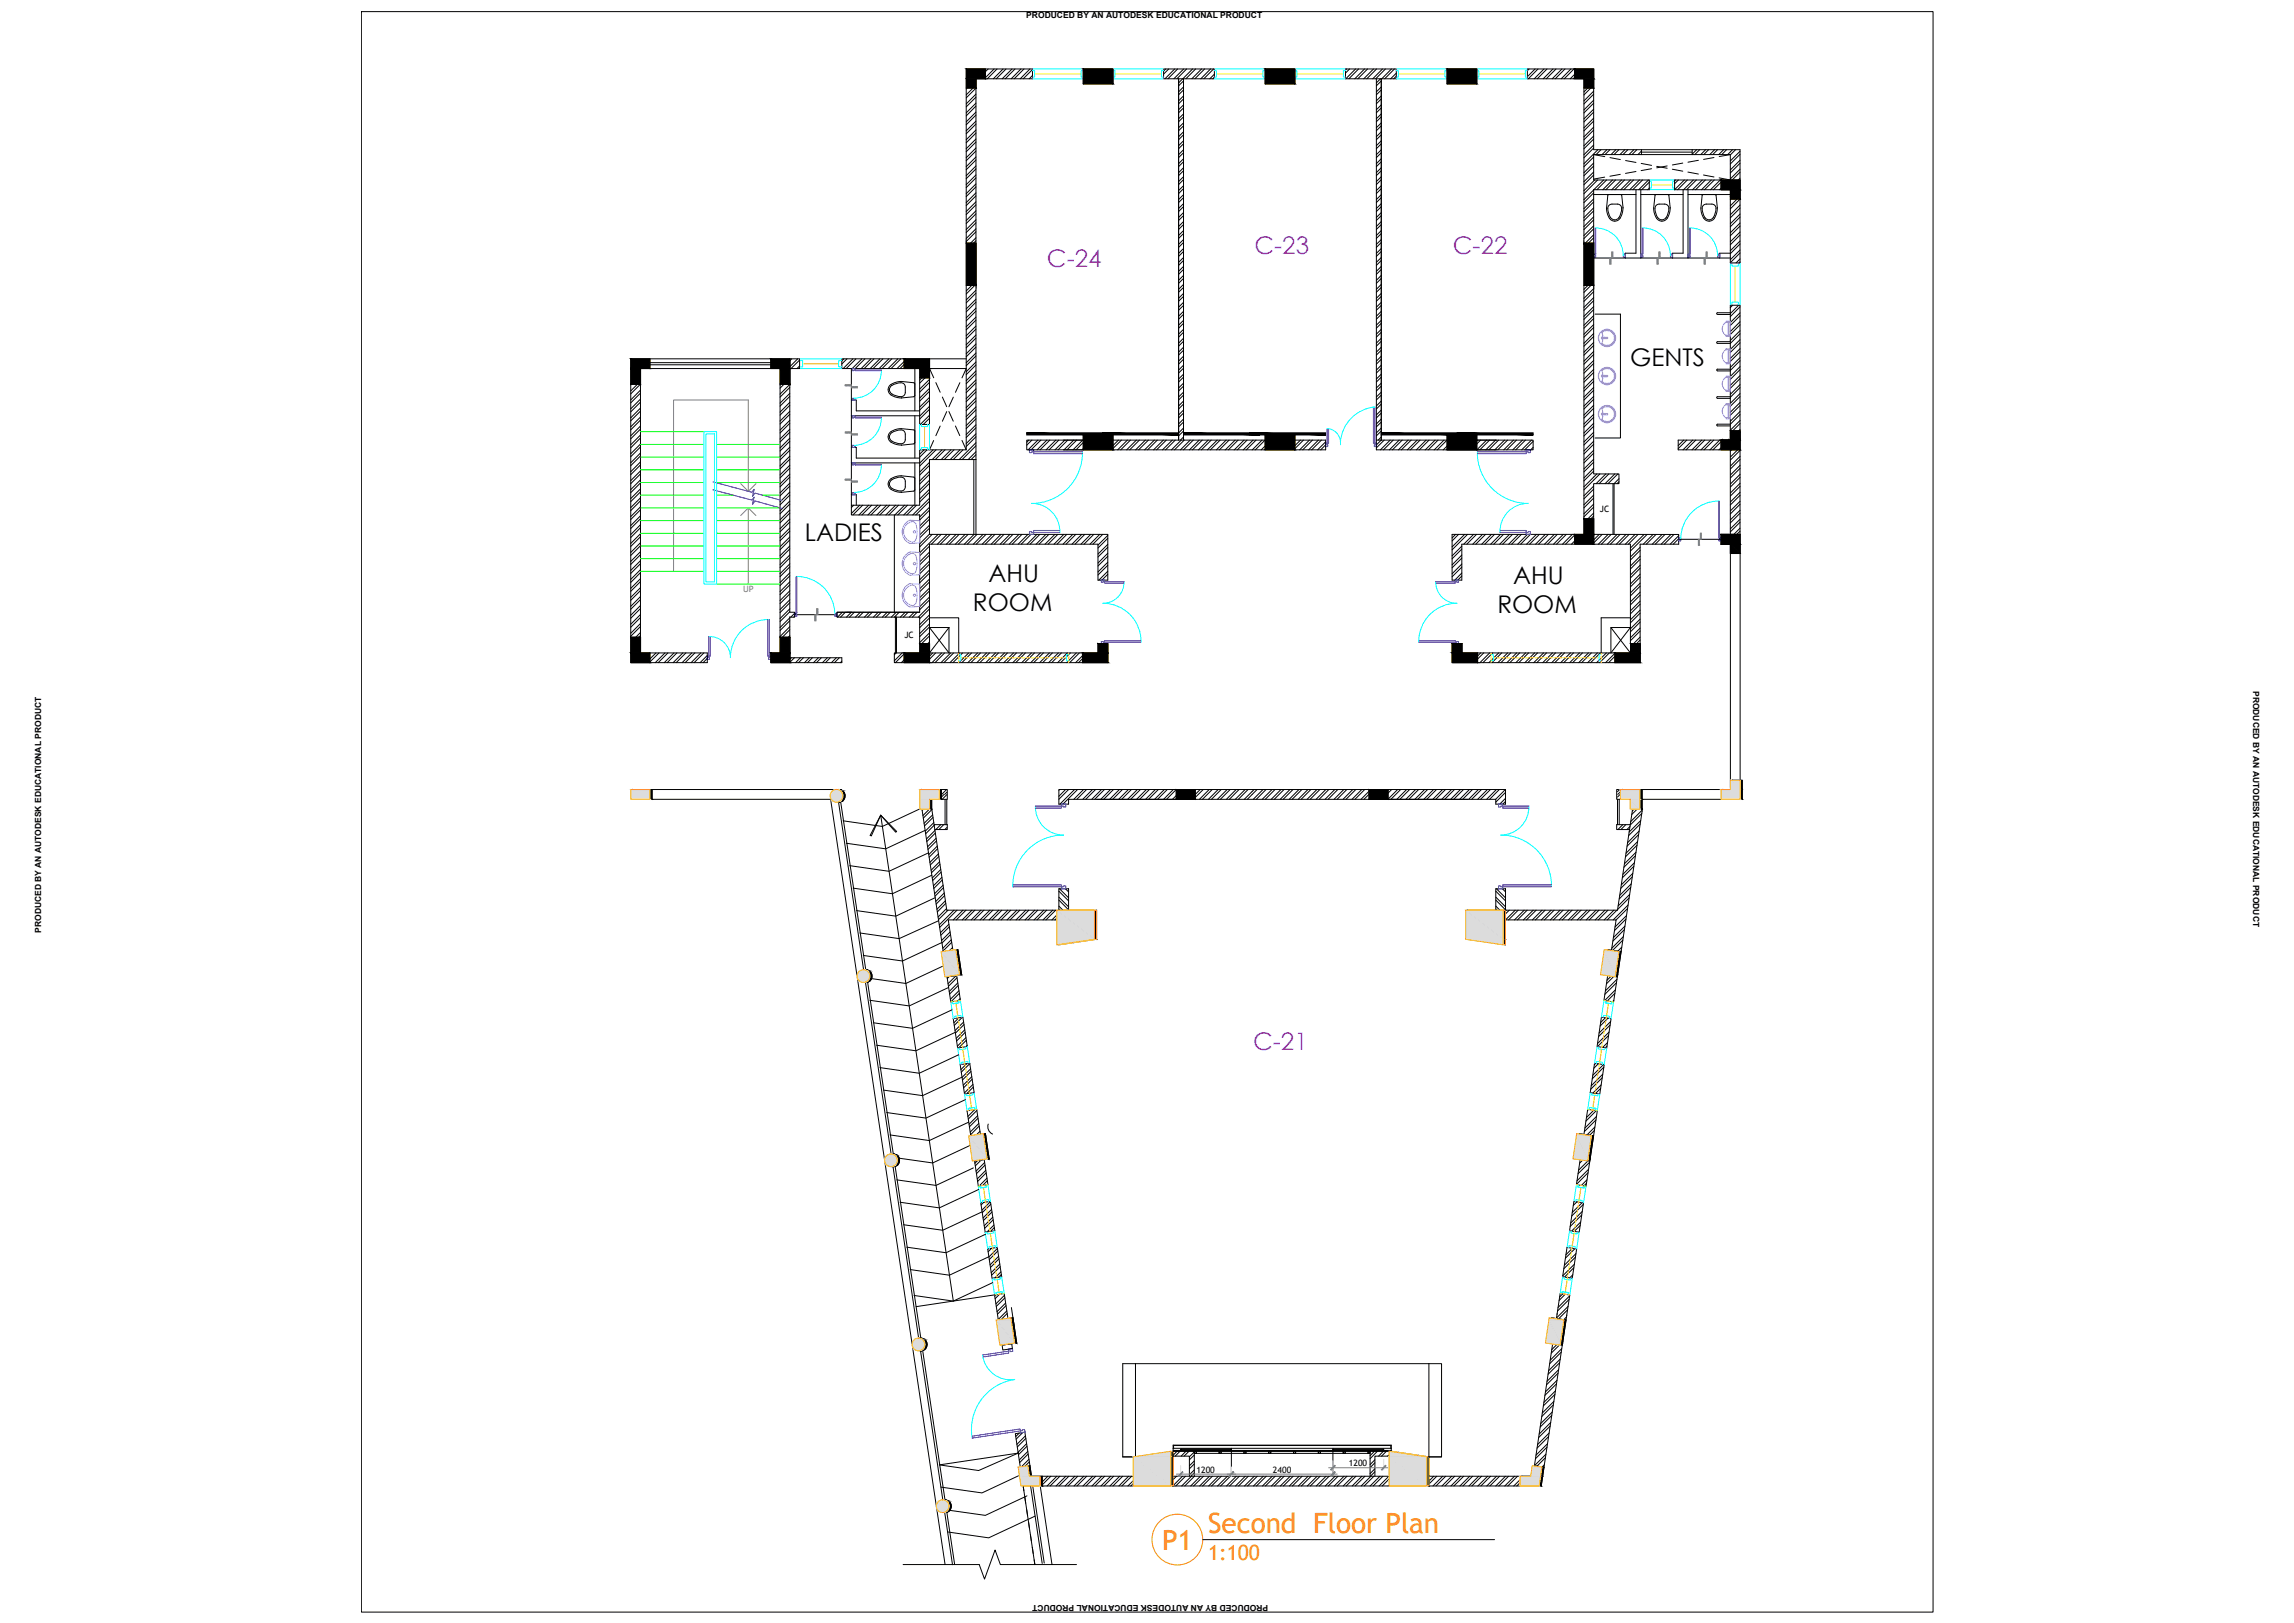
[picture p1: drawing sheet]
<svg xmlns="http://www.w3.org/2000/svg" width="1189mm" height="841mm" viewBox="0 0 1189 841" stroke-linecap="round" stroke-linejoin="round" font-family="sans-serif">
<defs><g id="words">
<g font-size="14.5" fill="#ff7f00">
<text x="626" y="794">Second Floor Plan</text>
<text x="602" y="803">P1</text>
</g>
<g font-size="12.6" fill="#f0f">
<text x="650" y="131">C-23</text>
<text x="753" y="132">C-22</text>
<text x="543" y="139">C-24</text>
<text x="649" y="544">C-21</text>
</g>
<g font-size="12.6">
<text x="845" y="190">GENTS</text>
<text x="417" y="280">LADIES</text>
<text x="512" y="301">AHU</text>
<text x="784" y="303">AHU</text>
<text x="504" y="317">ROOM</text>
<text x="776" y="318">ROOM</text>
</g>
<text font-size="10.9" fill="#ff7f00" x="626" y="808">1:100</text>
<g font-size="4.5">
<text x="829" y="266">JC</text>
<text x="469" y="330">JC</text>
<text x="699" y="760">1200</text>
<text x="620" y="763">1200</text>
<text x="660" y="763">2400</text>
</g>
<text font-size="4.5" fill="#808080" x="385" y="307">UP</text>
<g font-size="4.4">
<text x="532" y="9">PRODUCED BY AN AUTODESK EDUCATIONAL PRODUCT</text>
<text x="1168" y="358" transform="rotate(90 1168 358)">PRODUCED BY AN AUTODESK EDUCATIONAL PRODUCT</text>
<text x="21" y="483" transform="rotate(-90 21 483)">PRODUCED BY AN AUTODESK EDUCATIONAL PRODUCT</text>
<text x="657" y="832" transform="rotate(180 657 832)">PRODUCED BY AN AUTODESK EDUCATIONAL PRODUCT</text>
</g>
</g></defs>
<!-- layer: A-Wall Patt -->
<g fill="none" stroke="#000" stroke-width=".52">
<path d="M512 36l-1 1M515 36l-4 4M517 36l-5 5M520 36l-5 5M521 36l-5 5M524 36l-5 5M526 36l-5 5M529 36l-5 5M531 36l-5 5M534 36l-5 5M535 39l-2 2M535 36l-5 5"/>
<path d="M604 36l-1 1M606 36l-3 2M609 36l-5 5M610 36l-5 5M613 36l-5 5M615 36l-5 5M618 36l-7 7M620 36l-5 5M623 36l-5 5M624 36l-5 5M627 36l-5 5M629 36l-5 5"/>
<path d="M629 38l-2 3M629 40v1M698 36h-1M699 36l-2 2M703 36l-6 5M704 36l-5 5M707 36l-5 5M709 36l-5 5M712 36l-5 5M713 36l-5 5M716 36l-5 5M718 36l-5 5"/>
<path d="M721 36l-5 5M723 36l-5 5M724 39l-2 2M724 38l-3 3M792 36v1M796 36l-4 4M797 36l-5 5M800 36l-5 5M802 36l-5 5M805 36l-5 5M806 36l-5 5M809 36l-5 5"/>
<path d="M811 36l-5 5M814 36l-5 5M816 36l-5 5M816 39l-2 2M501 46h.1M504 46l-3 3M506 49l-5 5M506 53l-5 5M506 58l-5 5M506 46l-5 5M506 50l-5 5M506 55l-5 5"/>
<path d="M506 60l-5 5M535 41h.1M613 45l-2 3M613 50l-2 2M613 54l-2 3M613 59l-2 3M613 42l-2 2M613 47l-2 2M613 51l-2 3M613 56l-2 2M715 41l-2 2M716 56l-3 2"/>
<path d="M716 45l-3 3M716 50l-3 2M716 54l-3 3M716 59l-3 3M716 42l-3 2M716 47l-3 2M716 51l-3 3M816 40l-1 1M823 46l-2 2M824 46l-3 3M826 47l-5 5M826 52l-5 5"/>
<path d="M826 57l-5 5M826 49l-5 5M826 53l-5 6M826 58l-5 5M506 63l-5 5M506 67l-5 5M506 72l-5 5M506 77l-5 5M506 64l-5 5M506 69l-5 5M506 74l-5 5M506 78l-5 5"/>
<path d="M613 64l-2 2M613 68l-2 3M613 73l-2 2M613 78l-2 2M613 61l-2 2M613 65l-2 3M613 70l-2 2M613 75l-2 2M613 79l-2 3M716 73l-3 2M716 61l-3 2M716 70l-3 2"/>
<path d="M716 64l-3 2M716 68l-3 3M716 78l-3 2M716 65l-3 3M716 75l-3 2M716 79l-3 3M826 75l-5 5M826 61l-5 5M826 66l-5 5M826 70l-5 6M826 63l-5 5M826 67l-5 5"/>
<path d="M826 72l-5 5M826 77l-5 5M828 78l-7 7M830 78l-3 2M833 78l-3 2M834 78l-2 2M837 78l-2 2M839 78l-3 2M842 78l-2 2M844 78l-3 2M847 78l-3 2M848 78l-2 2"/>
<path d="M851 78l-2 2M851 80h-1M879 78l-2 2M881 78l-3 2M884 78l-3 2M885 78l-2 2M889 78l-3 2M890 78l-2 2M893 78l-2 2M895 78l-3 2M898 78l-3 2M899 78l-2 2"/>
<path d="M902 78l-5 5M902 80l-5 5M506 81l-5 5M506 86l-5 5M506 91l-5 5M506 95l-5 5M506 100l-5 5M506 83l-5 5M506 88l-5 5M506 92l-5 5M506 97l-5 5M613 82l-2 3"/>
<path d="M613 87l-2 2M613 92l-2 2M613 96l-2 3M613 84l-2 2M613 88l-2 3M613 93l-2 3M613 98l-2 2M716 93l-3 3M716 82l-3 3M716 87l-3 2M716 92l-3 2M716 96l-3 3"/>
<path d="M716 84l-3 2M716 88l-3 3M716 98l-3 2M826 84l-5 6M826 89l-5 5M826 81l-5 5M826 86l-5 5M826 91l-5 5M826 100l-5 5M826 93l-5 6M828 93l-7 7M831 93l-10 10"/>
<path d="M833 93l-5 5M836 93l-5 5M837 93l-5 5M840 93l-5 5M842 93l-5 5M845 93l-5 5M847 93l-5 5M850 93l-5 5M851 93l-5 5M854 93l-5 5M855 98h-1M855 94l-4 4"/>
<path d="M868 93v1M870 93l-2 2M873 93l-5 5M874 93l-5 5M878 93l-5 5M879 93l-5 5M882 93l-5 5M884 93l-5 5M887 93l-5 5M888 93l-5 5M892 93l-6 5M892 98h-1"/>
<path d="M892 94l-4 4M893 98h.1M896 98h.1M897 99h.1M902 83l-5 5M902 88l-5 5M902 92l-1 1M902 85l-5 5M902 89l-4 4M506 105l-5 5M506 109l-5 5M506 114l-5 5"/>
<path d="M506 119l-5 5M506 101l-5 6M506 106l-5 5M506 111l-5 5M506 115l-5 5M613 101l-2 2M613 106l-2 2M613 110l-2 3M613 115l-2 2M613 119l-2 3M613 102l-2 3M613 107l-2 3"/>
<path d="M613 112l-2 2M613 116l-2 3M716 115l-3 2M716 102l-3 3M716 101l-3 2M716 106l-3 2M716 110l-3 3M716 119l-3 3M716 107l-3 3M716 112l-3 2M716 116l-3 3M826 103l-5 5"/>
<path d="M826 108l-5 5M826 112l-5 5M826 117l-5 5M826 105l-5 5M826 109l-5 5M826 114l-5 5M826 119l-5 5M897 102h.1M897 103v1M900 103l-3 4M902 106l-5 5M902 111l-5 5"/>
<path d="M902 116l-5 5M902 103l-5 5M902 108l-5 5M902 112l-5 6M902 117l-5 5M506 123l-3 3M506 120l-5 5M506 125l-1 1M613 135l-2 3M613 124l-2 3M613 129l-2 2M613 133l-2 3"/>
<path d="M613 138l-2 3M613 121l-2 3M613 126l-2 2M613 130l-2 3M613 140l-2 2M716 135l-3 3M716 126l-3 2M716 124l-3 3M716 129l-3 2M716 133l-3 3M716 138l-3 3M716 121l-3 3"/>
<path d="M716 130l-3 3M716 140l-3 2M826 122l-4 4M826 123l-3 3M902 134l-2 2M902 120l-5 5M902 125l-5 5M902 130l-5 5M902 122l-5 5M902 126l-5 5M902 131l-5 5M902 136h-1"/>
<path d="M504 148l-3 3M505 148l-4 4M506 150l-5 5M506 155l-5 5M506 160l-5 5M506 152l-5 5M506 157l-5 5M613 143l-2 2M613 147l-2 3M613 152l-2 3M613 157l-2 2M613 144l-2 3"/>
<path d="M613 149l-2 2M613 154l-2 2M613 158l-2 3M716 143l-3 2M716 147l-3 3M716 152l-3 3M716 157l-3 2M716 144l-3 3M716 149l-3 2M716 154l-3 2M716 158l-3 3M823 148l-2 2"/>
<path d="M824 148l-3 4M826 150l-5 5M826 154l-5 5M826 159l-5 5M826 151l-5 5M826 156l-5 5M898 158l-1 1M901 158l-4 4M902 159l-5 5M506 164l-5 5M506 169l-5 5M506 174l-5 5"/>
<path d="M506 178l-5 5M506 161l-5 5M506 166l-5 5M506 171l-5 5M506 175l-5 5M506 180l-5 5M613 161l-2 3M613 166l-2 3M613 171l-2 2M613 175l-2 3M613 180l-2 2M613 163l-2 2"/>
<path d="M613 168l-2 2M613 172l-2 3M613 177l-2 2M716 161l-3 3M716 166l-3 3M716 171l-3 2M716 175l-3 3M716 180l-3 2M716 163l-3 2M716 168l-3 2M716 172l-3 3M716 177l-3 2"/>
<path d="M826 179l-5 5M826 164l-5 5M826 168l-5 5M826 173l-5 5M826 177l-5 6M826 160l-5 5M826 165l-5 5M826 170l-5 5M826 174l-5 5M902 171l-5 5M902 176l-5 5M902 173l-5 5"/>
<path d="M902 178l-5 5M902 162l-5 5M902 167l-5 5M902 164l-5 5M902 168l-5 5M327 199h.1M331 199l-4 4M332 199l-5 5M405 199l-1 1M406 199l-2 2M409 199l-5 5M410 186l-1 1"/>
<path d="M413 186l-4 4M414 190l-1 1M414 187l-4 4M437 186l-1 1M439 186l-3 3M442 186l-5 5M444 186l-5 5M447 186l-5 5M448 186l-5 5M451 186l-5 5M453 186l-5 5M456 186l-5 5"/>
<path d="M458 186l-6 5M461 186l-5 5M462 186l-5 5M465 186l-5 5M467 186l-5 5M469 187l-4 4M469 189l-3 2M478 196l-1 1M480 196l-3 3M482 197l-5 5M482 198l-5 5M506 183l-5 5"/>
<path d="M506 188l-5 5M506 192l-5 5M506 197l-5 5M506 184l-5 5M506 189l-5 5M506 194l-5 5M506 198l-5 5M613 186l-2 3M613 189l-2 3M613 185l-2 2M613 194l-2 2M613 199l-2 2"/>
<path d="M613 181l-2 3M613 191l-2 2M613 195l-2 3M716 186l-3 3M716 195l-3 3M716 185l-3 2M716 189l-3 3M716 194l-3 2M716 199l-3 2M716 181l-3 3M716 191l-3 2M826 182l-5 5"/>
<path d="M826 187l-5 5M826 191l-5 5M826 196l-5 5M826 184l-5 5M826 188l-5 5M826 193l-5 5M826 198l-5 5M902 190l-5 5M902 181l-5 5M902 185l-5 5M902 195l-5 5M902 199l-5 5"/>
<path d="M902 182l-5 5M902 187l-5 5M902 192l-5 5M902 196l-5 5M332 202l-5 5M332 207l-5 5M332 211l-5 6M332 216l-5 5M332 204l-5 5M332 208l-5 5M332 213l-5 5M332 218l-5 5"/>
<path d="M409 204l-5 5M409 209l-5 5M409 213l-5 5M409 218l-5 5M409 201l-5 5M409 205l-5 5M409 210l-5 5M409 215l-5 5M409 219l-5 5M482 201l-5 5M482 206l-5 5M482 211l-5 5"/>
<path d="M482 215l-5 5M482 220h.1M482 203l-5 5M482 207l-5 5M482 212l-5 5M482 217l-3 3M506 202l-5 5M506 206l-5 5M506 211l-5 5M506 215l-5 6M506 203l-5 5M506 208l-5 5"/>
<path d="M506 212l-5 5M506 217l-5 5M613 208l-2 2M613 209l-2 3M613 203l-2 3M613 212l-2 3M613 217l-2 3M613 200l-2 3M613 205l-2 2M613 214l-2 3M613 219l-2 2M716 208l-3 2"/>
<path d="M716 209l-3 3M716 200l-3 3M716 203l-3 3M716 212l-3 3M716 217l-3 3M716 205l-3 2M716 214l-3 3M716 219l-3 2M826 215l-5 5M826 216l-5 5M826 201l-5 5M826 205l-5 5"/>
<path d="M826 210l-5 5M826 219l-5 5M826 202l-5 5M826 207l-5 5M826 212l-5 5M902 209l-5 5M902 218l-5 5M902 206l-5 5M902 210l-5 5M902 215l-5 5M902 204l-5 5M902 213l-5 5"/>
<path d="M902 201l-5 5M902 219l-5 6M332 221l-5 5M332 225l-5 5M332 230l-5 5M332 235l-5 5M332 239l-5 5M332 222l-5 5M332 227l-5 5M332 232l-5 5M332 236l-5 5M409 222l-5 6"/>
<path d="M409 227l-5 5M409 232l-5 5M409 236l-5 5M409 224l-5 5M409 229l-5 5M409 233l-5 5M409 238l-5 5M479 233l-2 2M480 233l-3 4M482 240l-5 5M484 233l-7 7M485 233l-8 9"/>
<path d="M488 233l-5 5M490 233l-5 5M493 233l-5 5M494 233l-5 5M497 233l-5 5M499 233l-5 5M506 220l-5 5M506 225l-5 5M506 229l-9 9M506 234l-4 4M506 222l-5 5M506 226l-5 5"/>
<path d="M506 231l-7 7M506 236l-3 2M533 228l-1 1M535 228l-3 3M538 228l-5 5M539 228l-5 5M543 228l-6 5M544 228l-5 5M547 228l-5 5M549 228l-5 5M552 228l-5 5M553 228l-5 5"/>
<path d="M556 228l-5 5M558 228l-5 5M561 228l-5 5M561 229l-3 4M561 232v1M580 228l-3 3M581 228l-4 4M584 228l-5 5M586 228l-5 5M589 228l-5 5M590 228l-5 5M594 228l-5 5"/>
<path d="M595 228l-5 5M598 228l-5 5M600 228l-5 5M603 228l-5 5M604 228l-5 5M608 228l-6 5M609 228l-5 5M612 228l-5 5M613 222l-2 2M613 226l-1 2M613 223l-2 3M613 228h.1"/>
<path d="M614 228l-5 5M617 228l-5 5M618 228l-5 5M621 228l-5 5M623 228l-5 5M626 228l-5 5M628 228l-5 5M631 228l-5 5M632 228l-5 5M635 228l-5 5M637 228l-5 5M640 228l-5 5"/>
<path d="M642 228l-5 5M645 228l-5 5M646 228l-5 5M649 228l-5 5M651 228l-5 5M654 228l-5 5M656 228l-5 5M656 233h-1M656 231l-2 2M674 228l-3 3M675 228l-4 5M679 228l-5 5"/>
<path d="M680 228l-5 5M683 228l-5 5M685 228l-5 5M687 229l-4 4M687 231l-3 2M688 230h.1M716 228l-3 3M716 222l-3 2M716 226l-2 2M716 223l-3 3M717 228l-4 4M720 228l-5 5"/>
<path d="M722 228l-5 5M725 228l-5 5M727 228l-5 5M730 228l-5 5M731 228l-5 5M734 228l-5 5M736 228l-5 5M739 228l-5 5M741 228l-5 5M744 228l-5 5M745 228l-5 5M748 228l-5 5"/>
<path d="M750 228l-5 5M750 231l-2 2M750 233h.1M766 228h-1M767 228l-2 2M770 228l-5 5M772 228l-5 5M775 228l-5 5M777 228l-5 5M780 228l-5 5M781 228l-5 5M784 228l-5 5"/>
<path d="M786 228l-5 5M789 228l-5 5M791 228l-5 5M794 228l-5 5M795 229l-5 4M795 232l-2 1M826 221l-5 5M826 224l-5 5M826 226l-5 5M826 230l-5 5M826 235l-5 5M826 229l-5 5"/>
<path d="M826 233l-5 5M826 238l-5 5M826 239l-5 6M873 228l-3 3M874 228l-4 4M877 228l-5 5M879 228l-5 5M882 228l-5 5M883 228l-5 5M887 228l-5 5M888 228l-5 5M891 228l-5 5"/>
<path d="M892 232l-1 1M892 229l-4 4M893 228h.1M896 228h.1M897 232h.1M897 229h.1M897 233v1M901 233l-4 4M902 236l-5 5M902 227l-1 1M902 233l-5 5M902 238l-5 5"/>
<path d="M902 223l-5 5M902 224l-4 4M332 244l-5 5M332 249l-5 5M332 253l-5 5M332 258l-5 5M332 241l-5 5M332 246l-5 5M332 250l-5 5M332 255l-5 5M332 260l-5 5M409 241l-5 5"/>
<path d="M409 246l-5 5M409 250l-5 5M409 255l-5 5M409 260l-5 5M409 243l-5 5M409 247l-5 5M409 252l-5 5M409 257l-5 5M482 244l-5 5M482 249l-5 5M482 254l-5 5M482 258l-9 9"/>
<path d="M482 241l-5 5M482 246l-5 5M482 250l-5 5M482 255l-5 5M482 260l-7 7M826 243l-5 5M826 252l-5 5M826 257l-5 5M826 253l-5 6M826 244l-5 5M826 258l-5 5M828 246l-7 6"/>
<path d="M829 246l-8 8M832 246l-5 5M834 246l-5 5M837 246l-5 5M838 246l-5 5M839 248l-3 3M839 250l-1 1M902 241l-5 5M902 246l-5 5M902 250l-5 5M902 255l-5 5M902 247l-5 5"/>
<path d="M902 252l-5 5M902 260l-5 5M902 243l-5 5M902 257l-5 5M332 278l-5 5M332 267l-5 5M332 264l-5 5M332 263l-5 5M332 272l-5 5M332 277l-5 5M332 269l-5 5M332 273l-5 6"/>
<path d="M409 264l-5 5M409 266l-5 5M409 275l-5 5M409 269l-5 5M409 274l-5 5M409 278l-5 5M409 261l-5 5M409 271l-5 5M409 280l-5 5M442 262l-1 1M446 262l-5 4M447 262l-5 5"/>
<path d="M450 262l-5 5M452 262l-5 5M455 262l-5 5M456 262l-5 5M459 262l-5 5M461 262l-5 5M464 262l-5 5M466 262l-5 5M469 262l-5 5M470 262l-5 5M473 262l-5 5M475 262l-5 5"/>
<path d="M482 263l-5 5M482 268l-5 5M482 272l-5 5M482 277l-5 5M482 264l-5 5M482 269l-5 5M482 274l-5 5M483 277l-6 6M486 277l-9 9M488 277l-5 5M491 277l-5 5M492 277l-5 5"/>
<path d="M495 277l-5 5M497 277l-5 5M500 277l-5 5M502 277l-5 5M505 277l-5 5M506 277l-5 5M509 277l-5 5M511 277l-5 5M514 277l-5 5M516 277l-5 5M519 277l-5 5M520 277l-5 5"/>
<path d="M523 277l-5 5M525 277l-5 5M528 277l-5 5M530 277l-5 5M533 277l-5 5M534 277l-5 5M537 277l-5 5M539 277l-5 5M542 277l-5 5M544 277l-5 5M547 277l-5 5M548 277l-5 5"/>
<path d="M551 277l-5 5M553 277l-5 5M556 277l-5 5M558 277l-6 5M561 277l-5 5M562 277l-5 5M565 277l-5 5M567 277l-5 5M570 277l-5 5M571 277l-5 5M574 277l-5 5M574 279l-5 5"/>
<path d="M754 277l-1 2M756 277l-3 3M759 277l-6 6M761 277l-8 8M764 277l-5 5M765 277l-5 5M768 277l-5 5M770 277l-5 5M773 277l-5 5M775 277l-6 5M778 277l-5 5M779 277l-5 5"/>
<path d="M782 277l-5 5M784 277l-5 5M787 277l-5 5M788 277l-5 5M792 277l-5 5M793 277l-5 5M796 277l-5 5M798 277l-5 5M801 277l-5 5M802 277l-5 5M806 277l-6 5M807 277l-5 5"/>
<path d="M810 277l-5 5M812 277l-5 5M815 277l-5 5M816 278l-5 4M826 266l-3 3M826 263l-5 5M826 261l-5 5M826 267l-2 2M829 277l-3 3M830 277l-4 4M833 277l-5 5M835 277l-5 5"/>
<path d="M838 277l-5 5M840 277l-5 5M843 277l-5 5M844 277l-5 5M847 277l-5 5M849 277l-5 5M852 277l-7 7M854 277l-9 9M857 277l-5 5M858 277l-5 5M861 277l-5 5M863 277l-5 5"/>
<path d="M866 277l-5 5M868 277l-6 5M870 278l-4 4M870 279l-3 3M902 274l-3 3M902 261l-5 5M902 266l-5 5M902 271l-5 5M902 264l-5 5M902 269l-5 5M902 275l-2 2M332 281l-5 5"/>
<path d="M332 286l-5 5M332 291l-5 5M332 295l-5 5M332 292l-5 5M332 300l-5 5M332 283l-5 5M332 287l-5 5M332 297l-5 5M409 288l-5 5M409 283l-5 5M409 292l-5 5M409 297l-5 5"/>
<path d="M409 284l-5 5M409 289l-5 5M409 294l-5 5M409 298l-5 5M482 286l-5 5M482 291l-5 5M482 295l-5 5M482 283l-5 5M482 288l-5 5M482 292l-5 5M482 297l-5 5M574 282l-5 5"/>
<path d="M574 287l-5 5M574 291l-5 5M574 296l-5 5M574 284l-5 5M574 288l-5 5M574 293l-5 5M574 298l-3 3M758 289l-5 5M758 283l-5 5M758 288l-5 5M758 292l-5 5M758 297l-4 4"/>
<path d="M758 285l-5 5M758 294l-5 5M758 299l-3 2M816 281l-2 1M850 284l-5 5M850 293l-5 5M850 285l-5 5M850 294l-5 5M850 299l-5 5M850 288l-5 5M850 298l-5 5M850 290l-5 5"/>
<path d="M332 305l-5 5M332 314l-5 5M332 301l-5 5M332 306l-5 5M332 311l-5 5M332 309l-5 5M332 318l-5 5M332 315l-5 5M409 302l-5 5M409 306l-5 5M409 311l-5 5M409 315l-5 6"/>
<path d="M409 303l-5 5M409 308l-5 5M409 312l-5 5M409 317l-5 5M412 318l-2 2M412 319l-1 1M437 317l-3 3M438 317l-2 3M441 317l-2 3M443 317l-3 3M446 317l-3 3M447 317l-2 3"/>
<path d="M450 317l-2 3M452 317l-2 3M455 317l-2 3M457 317l-3 3M460 317l-3 3M461 317l-2 3M464 317l-2 3M466 317l-3 3M469 317l-2 3M471 317l-3 3M474 317l-3 3M475 317l-2 3"/>
<path d="M482 300l-5 5M482 305l-5 5M482 309l-5 5M482 314l-6 6M482 319l-5 5M482 302l-5 5M482 306l-5 5M482 311l-5 5M482 316l-5 5M850 302l-5 5M850 312l-5 5M850 316l-5 5"/>
<path d="M850 304l-5 5M850 313l-5 5M850 318l-5 5M850 307l-5 5M850 308l-5 5M332 323l-5 5M332 328l-3 2M332 320l-5 5M332 325l-5 5M332 329l-1 1M337 338h.1M340 338l-3 4"/>
<path d="M342 338l-5 5M345 338l-5 5M346 338l-5 5M349 338l-5 5M351 338l-5 5M354 338l-5 5M355 338l-5 5M359 338l-5 5M360 338l-5 5M363 338l-5 5M365 338l-5 5M367 340l-4 3"/>
<path d="M409 320l-5 5M409 325l-5 5M409 329v1M409 322l-5 5M409 326l-4 4M464 338l-1 1M468 338l-5 4M469 339l-5 4M482 323l-5 5M482 328l-5 5M482 333l-1 1M482 320l-5 5"/>
<path d="M482 325l-5 5M482 330l-4 4M483 338l-1 2M485 338l-3 4M488 338l-5 5M489 338l-4 5M493 338l-5 5M494 338l-5 5M497 338l-5 5M499 338l-5 5M502 338l-5 5M503 338l-4 5"/>
<path d="M507 338l-5 5M508 338l-5 5M511 338l-5 5M513 338l-5 5M516 338l-5 5M517 338l-5 5M521 338l-5 5M522 338l-5 5M525 338l-5 5M527 338l-5 5M530 338l-5 5M531 338l-5 5"/>
<path d="M535 338l-5 5M536 338l-5 5M539 338l-5 5M541 338l-5 5M544 338l-5 5M545 338l-5 5M548 338l-5 5M550 338l-5 5M553 338l-5 5M555 338l-5 5M558 338l-5 5M559 338l-5 5"/>
<path d="M561 340l-4 3M767 338l-1 2M769 338l-3 4M772 338l-5 5M774 338l-5 5M777 338l-5 5M778 338l-5 5M781 338l-5 5M783 338l-5 5M786 338l-5 5M788 338l-6 5M791 338l-5 5"/>
<path d="M792 338l-5 5M795 338l-5 5M797 338l-5 5M800 338l-5 5M801 338l-5 5M805 338l-5 5M806 338l-5 5M809 338l-5 5M811 338l-5 5M814 338l-5 5M815 338l-5 5M819 338l-5 5"/>
<path d="M820 338l-5 5M823 338l-5 5M825 338l-5 5M828 338l-5 5M829 338l-5 5M833 338l-6 5M834 338l-5 5M837 339l-5 4M850 335h.1M850 336h.1M850 325l-5 6M850 330l-3 4"/>
<path d="M850 327l-5 5M850 321l-5 5M850 322l-5 5M850 332l-2 2M367 341l-3 2M410 341l-1 1M412 341l-3 2M415 341l-3 2M416 341l-2 2M419 341l-2 2M421 341l-3 2M424 341l-2 2"/>
<path d="M426 341l-3 2M429 341l-3 2M430 341l-2 2M433 341l-2 2M435 341l-3 2M436 343h.1M469 342l-2 1M561 341l-2 2M764 343h.1M837 343h.1M837 340l-3 3M838 343h.1"/>
<path d="M479 419l-1 1M482 419l-4 4M483 420l-5 4M489 412l-1 1M491 409l-3 3M491 411l-1 1M491 412l-3 2M549 409v1M552 409l-3 4M554 409l-5 5M557 409l-8 8M558 409l-7 8"/>
<path d="M562 409l-6 5M563 409l-5 5M566 409l-5 5M568 409l-5 5M571 409l-5 5M572 409l-5 5M576 409l-6 5M577 409l-5 5M580 409l-5 5M582 409l-5 5M585 409l-5 5M586 409l-5 5"/>
<path d="M589 409l-5 5M591 409l-5 5M594 409l-5 5M596 409l-5 5M599 409l-5 5M600 409l-5 5M603 409l-5 5M605 409l-5 5M608 409l-5 5M610 412l-2 2M610 409l-5 5M610 414h-1"/>
<path d="M615 409l-5 5M618 409l-5 5M620 414h-1M620 412l-2 2M620 409l-5 5M622 409l-3 3M624 409l-5 4M627 409l-5 5M628 409l-5 5M631 409l-5 5M633 409l-5 5M636 409l-5 5"/>
<path d="M638 409l-6 5M641 409l-5 5M642 409l-5 5M645 409l-5 5M647 409l-5 5M650 409l-5 5M651 409l-5 5M655 409l-5 5M656 409l-5 5M659 409l-5 5M661 409l-5 5M664 409l-5 5"/>
<path d="M665 409l-5 5M669 409l-6 5M670 409l-5 5M673 409l-5 5M675 409l-5 5M678 409l-5 5M679 409l-5 5M682 409l-5 5M684 409l-5 5M687 409l-5 5M689 409l-5 5M692 409l-5 5"/>
<path d="M693 409l-5 5M696 409l-5 5M698 409l-5 5M701 409l-5 5M703 409l-5 5M706 409l-5 5M707 409l-5 5M709 410l-4 4M709 412l-2 2M710 409l-1 1M711 409l-2 2M714 409l-5 5"/>
<path d="M716 409l-5 5M719 409l-5 5M720 409h-1M721 409l-2 2M724 409l-5 5M726 409l-5 5M729 409l-5 5M731 409l-6 5M734 409l-5 5M735 409l-5 5M738 409l-5 5M740 409l-5 5"/>
<path d="M743 409l-5 5M744 409l-5 5M748 409l-5 5M749 409l-5 5M752 409l-5 5M754 409l-5 5M757 409l-5 5M758 409l-5 5M762 409l-6 5M763 409l-5 5M766 409l-5 5M768 409l-5 5"/>
<path d="M771 409l-5 5M772 409l-5 5M775 409l-5 5M777 409l-5 5M780 409l-5 5M780 414l-3 3M780 411l-5 5M780 415l-1 2M839 409l-1 1M840 412l-2 1M841 409l-3 3M841 413l-1 1"/>
<path d="M847 419l-1 1M849 419l-3 3M851 420l-6 6M483 422l-4 5M484 424l-5 4M484 426l-5 5M484 427l-4 5M485 430l-5 5M485 432l-5 4M485 434l-4 5M485 436l-4 4M486 438l-5 5"/>
<path d="M486 440l-4 4M488 427l-3 3M489 427l-2 3M491 429l-1 1M841 427l-3 3M843 427l-3 3M845 428l-2 2M848 438l-6 6M849 436l-6 6M849 432l-6 7M849 431l-6 6M850 427l-6 6"/>
<path d="M850 425l-6 6M851 422l-6 6M486 442l-4 5M487 444l-5 4M487 447l-4 4M487 448l-4 4M488 451l-5 4M488 452l-5 4M488 455l-4 4M488 456l-4 4M489 459l-5 4M845 460l-6 6"/>
<path d="M845 458l-6 6M846 454l-6 6M846 453l-6 6M847 449l-6 6M847 447l-6 6M848 443l-6 6M848 442l-6 6M489 460l-4 4M489 463l-4 4M490 464l-5 4M490 467l-4 4M490 468l-4 5"/>
<path d="M491 471l-5 4M491 472l-5 5M492 479l-5 4M494 472l-7 7M496 472l-9 9M499 472l-5 5M501 472l-5 5M504 472l-5 5M505 472l-5 5M508 472l-5 5M510 472l-5 5M513 472l-5 5"/>
<path d="M515 472l-5 5M518 472l-5 5M519 472l-5 5M522 472l-5 5M524 472l-5 5M527 472l-5 5M529 472l-6 5M532 472l-5 5M533 472l-5 5M536 472l-5 5M538 472l-5 5M541 472l-5 5"/>
<path d="M542 472l-5 5M546 472l-5 5M547 472l-5 5M549 473l-4 4M549 475l-2 2M549 470l2 2M549 465l5 5M549 471v1M549 466l5 5M549 462l5 5M549 461l5 4M552 461l2 1"/>
<path d="M554 461h.1M775 470l2 2M775 465l5 5M775 471l1 1M775 466l5 5M775 462l5 5M776 461l4 4M779 461l1 1M780 461h.1M781 472h-1M782 472l-2 2M785 472l-5 5"/>
<path d="M787 472l-5 5M790 472l-5 5M791 472l-5 5M795 472l-5 5M796 472l-5 5M799 472l-5 5M801 472l-5 5M804 472l-5 5M805 472l-5 5M809 472l-6 5M810 472l-5 5M813 472l-5 5"/>
<path d="M815 472l-5 5M818 472l-5 5M819 472l-5 5M822 472l-5 5M824 472l-5 5M827 472l-5 5M829 472l-5 5M832 472l-5 5M833 472l-5 5M836 472l-5 5M838 472l-5 5M842 480l-6 6"/>
<path d="M843 476l-6 6M843 474l-6 6M843 471l-5 6M844 469l-8 8M844 465l-6 6M845 463l-6 6M492 480l-4 5M492 483l-4 4M493 484l-5 5M493 487l-4 4M493 488l-4 5M494 491l-2 2"/>
<path d="M494 492h.1M840 493h.1M840 491l-2 2M841 487l-5 6M841 485l-6 6M842 482l-6 6M492 506l-1 1M496 505l-5 5M496 507l-4 4M496 509l-4 5M497 511l-5 4M497 513l-4 5"/>
<path d="M497 515l-4 4M498 517l-2 2M835 506l-2 2M836 518v1M836 506l-3 4M837 515l-4 4M837 513l-5 6M838 509l-6 6M838 507l-6 6M497 527l-3 3M499 527l-4 4M499 530l-4 4"/>
<path d="M500 531l-5 4M500 534l-4 4M500 535l-4 4M501 538l-5 4M501 539l-4 4M832 527l-2 3M833 528l-4 4M834 537l-6 5M834 535l-6 6M834 531l-6 6M835 529l-6 6M501 551l-3 3"/>
<path d="M501 542h-1M503 551l-5 5M503 554l-4 4M503 555l-4 5M504 558l-5 4M504 559l-5 5M827 551l-1 1M828 551l-2 3M830 558l-6 6M831 557l-6 6M831 552l-6 5M831 553l-6 6"/>
<path d="M833 542l-1 1M833 540l-2 3M502 576h-1M504 562l-4 4M504 563l-3 4M505 566h.1M505 575l-3 4M506 575l-4 5M507 578l-5 5M507 579l-5 5M823 575h.1M826 575l-4 4"/>
<path d="M827 575l-5 6M827 579l-6 6M830 564l-3 3M830 562l-4 4M507 582l-4 5M507 584l-4 4M508 586l-2 2M508 588h.1M826 586l-2 2M827 584l-5 4M827 580l-6 6M507 601l-2 2"/>
<path d="M508 601l-3 3M510 602l-4 5M510 604l-4 4M511 606l-5 5M511 608l-4 4M511 611l-4 4M512 612l-3 2M819 601h.1M820 601l-1 2M822 613l-1 1M822 611l-2 3M823 608l-6 6"/>
<path d="M823 601l-5 5M823 606l-6 6M824 602l-6 6M510 623l-2 1M513 623l-4 4M513 624l-4 4M514 627l-5 4M514 628l-4 4M515 631l-5 4M515 632l-5 5M515 635l-3 3M515 636l-2 2"/>
<path d="M816 623h.1M817 623l-2 2M819 635l-3 3M819 633l-4 5M820 630l-6 6M820 623l-5 5M820 628l-6 6M821 624l-6 6M512 647h.1M514 647l-2 2M517 647l-5 4M517 648l-4 5"/>
<path d="M518 651l-5 4M518 652l-5 5M518 655l-4 4M518 656l-4 5M519 659l-3 3M812 646v1M815 647l-3 3M816 657l-5 5M816 655l-6 6M816 647l-5 5M816 651l-6 6M817 650l-6 6"/>
<path d="M516 671v1M518 671l-2 2M519 660l-1 2M521 671l-5 5M521 673l-5 4M521 675l-4 5M521 677l-4 4M522 679l-5 5M810 670l-2 2M811 671l-3 3M812 679l-4 4M813 677l-6 6"/>
<path d="M813 673l-6 6M813 672l-6 6M815 661l-1 1M522 681l-3 3M807 697l-3 2M808 697l-4 4M809 699l-6 6M810 695h.1M812 682l-2 2M807 717l-6 6M807 715l-6 6M807 712l-6 6"/>
<path d="M808 710l-6 6M808 706l-6 6M809 704l-6 6M809 701l-6 6M803 739l-6 6M804 737l-6 6M804 733l-6 6M804 732l-6 6M805 728l-6 6M805 726l-6 6M806 723l-6 6M806 721l-6 6"/>
<path d="M528 743l-2 1M530 742l-3 4M531 744l-4 4M532 745l-5 5M532 748l-4 5M532 749l-4 5M533 752l-5 5M533 753l-5 5M533 756l-4 4M533 758l-2 2M610 752l-2 2M612 752l-3 3"/>
<path d="M615 752l-3 3M616 752l-2 3M619 752l-3 3M619 757l-3 3M619 754l-3 2M619 759l-3 2M712 752l-2 2M713 756l-3 3M713 758l-3 3M714 752l-4 4M717 752l-3 3M719 752l-3 3"/>
<path d="M721 754v1M721 753l-2 2M800 759l-1 1M801 755l-4 5M801 754l-6 6M802 750l-6 6M802 748l-6 6M803 744l-6 6M803 743l-6 6M543 765l-3 3M545 765l-5 4M548 765l-5 5"/>
<path d="M549 765l-5 5M552 765l-5 5M554 765l-5 5M557 765l-5 5M559 765l-6 5M562 765l-5 5M563 765l-5 5M566 765l-5 5M568 765l-5 5M571 765l-5 5M573 765l-6 5M576 765l-5 5"/>
<path d="M577 765l-5 5M580 765l-5 5M582 765l-5 5M585 765l-5 5M586 765l-5 5M588 766l-3 4M588 768l-2 2M608 765h.1M610 765l-2 2M613 765l-5 5M614 765l-5 5M617 765l-5 5"/>
<path d="M619 762l-3 2M619 763l-2 2M619 765l-5 5M622 765l-5 5M624 765l-5 5M627 765l-5 5M628 765l-5 5M631 765l-5 5M633 765l-5 5M636 765l-5 5M638 765l-5 5M641 765l-5 5"/>
<path d="M642 765l-5 5M645 765l-5 5M647 765l-5 5M650 765l-5 5M652 765l-5 5M655 765l-5 5M656 765l-5 5M659 765l-5 5M661 765l-5 5M664 765l-5 5M666 765l-6 5M669 765l-5 5"/>
<path d="M670 765l-5 5M673 765l-5 5M675 765l-5 5M678 765l-5 5M679 765l-5 5M683 765l-5 5M684 765l-5 5M687 765l-5 5M689 765l-5 5M692 765l-5 5M693 765l-5 5M697 765l-5 5"/>
<path d="M698 765l-5 5M701 765l-5 5M703 765l-5 5M706 765l-5 5M707 765l-5 5M712 765l-5 5M713 763l-8 7M713 761l-3 3M715 765l-5 5M717 765l-5 5M720 765l-5 5M721 768l-2 2"/>
<path d="M721 765l-5 5M721 770h.1M743 765l-2 3M745 765l-4 4M748 765l-5 5M749 765l-5 5M752 765l-5 5M754 765l-5 5M757 765l-5 5M759 765l-6 5M762 765l-5 5M763 765l-5 5"/>
<path d="M766 765l-5 5M768 765l-5 5M771 765l-5 5M772 765l-5 5M776 765l-5 5M777 765l-5 5M780 765l-5 5M782 765l-5 5M785 765l-5 5M786 765l-5 5M789 767l-3 3M789 766l-4 4"/>
</g>
<!-- layer: A-Wall Sec -->
<g fill="none" stroke="#000" stroke-width=".52">
<path d="M511 36h24v5h-24M603 36h26v5h-26zM697 36h27v5h-27zM816 36h-24v5h24M501 46v80M506 46v80M611 41v187M613 41v187M713 41v192h82v-5h-30h11M716 41v187M821 46v80M826 46v32h25v2h-25v13h29v5h-29v28"/>
<path d="M848 98v33h-6v3h8v-36M872 98v33h-5v3h8v-36M892 93h-24v5h24M897 93v-13h-20v-2h25v15M897 103v33h5v-33M897 131h-6v3h6M501 148v85h-24v29M506 148v90h-24v39h92v24h-5v-19h-87v52M821 148v121M826 148v98h13v5h-13v18M327 199v131M332 199v131"/>
<path d="M404 199v131M409 186h5v5h-5M409 199v118h3v3h-3M469 186h-33v5h33M477 196v24h5v-24M441 207v8h36M441 207h3M444 207v6h33M477 237h-33v-5h-3v8h36M551 228h10h-29v5h29h-10M577 233h79M577 228h79"/>
<path d="M671 228h16v5h-16M713 228h37M765 233h11M892 228h-22v5h22M897 228v-70h5v70M897 233v44M902 233v44M441 262v-6h3v6M477 262h-36v5h36M477 267v50h-43v3h43M816 277h-63v24h5v-19h58M826 277h44v5h-20v52"/>
<path d="M826 282h19v52M409 320v10M439 317h2M477 320v14M337 338h30v5h-30M469 338h-6v5h6M482 320h15v18M482 338h79M482 325h10v13M766 338h71M845 325h-10v13M845 320h-15v18"/>
<path d="M409 341h27v2h-27M482 343h79M766 343h71M478 419l11 74M483 419l8 53h58v-11h5v11M487 409h4v5M488 414h3M568 414h193M610 409h-61v8h5v-3h56M619 409h90M719 409h61v8h-5v-3h-56M841 409h-3v5h3"/>
<path d="M846 419l-8 53h-58v-11h-5v11M851 419l-11 74M484 427h7v3h-7M845 427h-7v3h6M549 477h-58l3 15M780 477h58l-3 15M496 505l2 13-5 1-2-13M833 505l-2 13 5 1 2-13M494 528l5-1 2 15-5 1zM830 527l5 1-2 15-5-1zM498 552l5-1 2 15-5 1zM826 551l5 1-2 15-5-1z"/>
<path d="M508 588l-2-13-5 1 2 13M821 588l2-13 5 1-2 13M510 601l2 13-5 1-2-13M819 601l-2 13 5 1 2-13M508 623h5l3 15h-5zM816 623h5l-3 15h-5zM512 647l5-1 2 16h-5zM812 646l5 1-2 15h-5zM522 683l-2-13-5 1 2 13M524 696l1 3-5 1-1-3M805 696l-10 64M807 681h.1"/>
<path d="M810 697l-10 63M812 682l2-11-5-1-2 13M812 681v3M531 741l3 19M531 742l-5 1 3 17M608 752h11v13M608 755h8v10M721 752h-11v13M721 755h-8v10M540 765h48M540 770h48M608 765h113"/>
<path d="M608 770h113M741 765h48M741 770h48"/>
</g>
<!-- layer: A-Elevation -->
<g fill="none" stroke="#000" stroke-width=".52">
<path d="M851 78h26M851 79h26M851 80h26M337 186h62M337 191h62M337 189h62M337 188h62M482 186h19M482 191h19M897 282v126M902 282v132M846 414h57"/>
<path d="M846 409h51M588 707v48h-6v-48h159M741 707h6v48h-6M741 707v48M741 755h6"/>
</g>
<!-- layer: A-Detail Lines -->
<g fill="none" stroke="#000" stroke-width=".52">
<path d="M826 80l6 1M832 92l-6 1M834 82l6 1M840 90l-6 1M842 83l6 1M848 89l-6 1M851 85l5 1M856 87l-5 1M859 86l5 1M864 86l-5 1M867 88l5 1M872 85h-5"/>
<path d="M875 89l5 1M880 83l-5 1M883 91l5 1M888 82l-5 1M891 92l6 1M897 80l-6 1M826 134h16M850 134h17M875 134h16M441 191v16M482 191l2 5M485 198l2 5"/>
<path d="M497 198l-2 5M501 191l-2 5M441 215v17M488 206l3 5M491 213l-3 5M492 213l2 5M494 206l-2 5M441 240v16M484 228l-2 5M487 221l-2 5M495 221l2 5M499 228l2 5"/>
<path d="M870 279h22M412 319h22M478 419l-21 9-20-3M479 430l-20 10-20-3M481 442l-20 9-21-2M483 454l-21 9-20-3M485 465l-21 10-20-3M486 477l-20 9-20-3M488 488l-20 10-21-3M490 500l-21 10-20-3M492 512l-21 9-20-3M493 523l-20 10-20-3"/>
<path d="M495 535l-20 10-21-3M497 547l-21 9-20-3M499 558l-21 10-20-3M500 570l-20 9-20-2M502 581l-20 10-21-3M504 593l-21 10-20-3M504 605l-19 9-20-3M507 616l-20 10-21-3M509 628l-20 10-21-3M511 640l-21 9-20-3M512 651l-20 10-20-3M514 665l-20 9-20-3"/>
<path d="M515 671l-40 6M487 759l41-6-21 9zM528 753h.1M529 764l-20 10-21-3M532 775l-21 10-22-3M536 786l-24 11-21-3M468 811h39l3 7 6-15 2 8h40"/>
</g>
<!-- layer: A-Railing -->
<path d="M338 409h97M435 416l59 395M436 416l59 395M490 414v13M491 414v13M838 414v13M839 414v13M534 770l6 40M535 770l6 40" fill="none" stroke="#000" stroke-width=".52"/>
<!-- layer: A-DTLS-Frame Members -->
<path d="M338 414h92l60 397M530 770l6 41M539 770l6 41" fill="none" stroke="#000" stroke-width=".52"/>
<!-- layer: A-Window -->
<g fill="none" stroke="#0ff" stroke-width=".52">
<path d="M535 37h1v3h-1M535 36h26M561 37h-1v3h1M577 37h1v3h-1M577 36h26M603 37h-1v3h1M629 37h1v3h-1M629 36h27M656 37h-1v3h1M671 37h1v3h-1M671 36h26M697 37h-1v3h1"/>
<path d="M724 37h1v3h-1M724 36h26M750 37h-1v3h1M765 37h1v3h-1M765 36h27M792 37h-2v3h2M535 41h26M577 41h26M629 41h27M671 41h26M724 41h26M765 41h27"/>
<path d="M855 94h1v3h-1M855 98h13M855 93h13M868 94h-1v3h1M897 136v22M898 136v2h3v-2M902 136v22M898 158v-1h3v1M414 187h2v3h-2M414 191h22M414 186h22M436 187h-1v3h1"/>
<path d="M477 220v13M478 220v1h3v-1M482 220v13M478 233v-1h3v1M497 339h1v3h-1M554 339h-1v3h1M773 339h1v3h-1M830 339h-1v3h1M493 519l1 9M497 519v1h-3v-1M498 518l1 9M831 518l-1 9"/>
<path d="M832 519v1h3v-1M836 519l-1 9M498 527v-1l-3 1v1M831 527v-1l3 1v1M496 543l2 9M500 542l1 2h-4v-1M501 542l2 9M502 551v-1l-4 1v1M827 551v-1l4 1-1 1M828 542l-2 9M829 542l-1 2h4v-1M833 543l-2 9"/>
<path d="M500 567l1 9M504 566v1l-3 1v-1M505 566l1 9M505 575v-1h-3v1M824 575v-1h3v1M824 566l-1 9M825 566v1l3 1v-1M829 567l-1 9M507 615l1 8M511 614v1l-3 1v-2M512 614l1 9M817 614l-1 9"/>
<path d="M818 614v1l3 1v-2M822 615l-1 8M511 638l1 9M512 623v-1h-3v1M515 638v1h-3l-1-1M516 638l1 8M813 638l-1 8M814 638v1h3l1-1M817 623v-1h3v1M818 638l-1 9M516 647v-2l-3 1v1M813 647v-2l3 1v1"/>
<path d="M514 662l1 9M516 671v-1l3-1 1 1-1-1-3 1v1M518 662v1h-3v-1M519 662l1 8M810 662l-1 8M811 662v1h3v-1M813 671v-1l-3-1-1 1 1-1 3 1v1M815 662l-1 9"/>
</g>
<g fill="none" stroke="#ff0" stroke-width=".52">
<path d="M536 38h24M578 38h24M630 38h25M672 38h24M725 38h24M766 38h24M856 96h11M899 138v19M416 188h19M479 221v11M497 338v1M554 338v1"/>
<path d="M773 338v1M830 338v1M497 340v2M497 342v1M498 341h1M500 341h2M502 341h2M505 341h1M507 341h2M510 341h1M512 341h2M515 341h1"/>
<path d="M517 341h2M520 341h1M522 341h2M525 341h1M527 341h2M529 341h2M532 341h2M534 341h2M537 341h2M539 341h2M542 341h1M544 341h2"/>
<path d="M547 341h1M549 341h2M552 341h1M554 340v2M554 342v1M773 340v2M773 342v1M774 341h1M776 341h1M778 341h2M781 341h1M783 341h2"/>
<path d="M786 341h1M788 341h2M791 341h1M793 341h2M796 341h1M798 341h2M800 341h2M803 341h2M805 341h2M808 341h2M810 341h2M813 341h1"/>
<path d="M815 341h2M818 341h1M820 341h2M823 341h1M825 341h2M828 341h1M830 340v2M830 342v1M494 519h-1M496 519h-2M498 518l-1 1M831 518l1 1"/>
<path d="M833 519h2M835 519h1M496 521l-1-1 1 6M496 522v1M496 527l1 1M497 529v2M497 532v1M497 534l1 2M498 536v2M498 539v1M831 539l-1 1M831 536v2"/>
<path d="M831 534v2M832 532v1M832 529v2M833 527l-1 1M833 524v2M833 522v1M833 521l1-1-1 6M499 541v2M499 545v-1l1 6v-1M499 546l1 2M500 551v2M500 554l1 1"/>
<path d="M501 556v2M501 558v2M828 558v2M828 556v2M829 554l-1 1M829 551v2M830 546l-1 2M830 545v-1l-1 6v-1M830 541v2M502 561v1M502 563v2M502 575l-1 1"/>
<path d="M502 566v1M503 568v6M503 568v2M503 571v1M503 573v1M504 575h-1M506 575h-1M823 575h1M825 575h1M826 573l-1 1M826 571v1M826 568v2"/>
<path d="M826 568l-1 6M827 566v1M827 575l1 1M827 563v2M827 561v1M508 614l-1 1M510 616v-1l1 7M510 617v2M510 620l1 1M510 614h-1M512 614h-1M817 614h1"/>
<path d="M819 620l-1 1M819 614h1M819 617v2M819 616v-1l-1 7M821 614l1 1M511 622v2M511 625v1M511 627l1 2M512 629v2M512 632v1M512 634l1 2M513 637v1"/>
<path d="M816 637v1M816 634v2M817 632v1M817 629v2M818 627l-1 2M818 625v1M818 622v2M513 641v-2l1 7M514 642v1M514 644v2M514 647l1 1M515 649v2"/>
<path d="M515 651v2M515 654l1 1M516 656v2M516 659v1M813 659v1M813 656v2M814 654l-1 1M814 651v2M814 649v2M815 647l-1 1M815 644v2M815 642v1"/>
<path d="M815 641l1-2-1 7M516 671h-1M516 661l1 2M517 663l1 7M517 664v1M517 666v2M519 671h-2M520 670h.1M809 670h.1M810 671h2M812 666l-1 2M812 664v1"/>
<path d="M812 663l-1 7v-2M812 661v2M813 671h1"/>
</g>
<!-- layer: S-Conc Patt -->
<g fill="#000" stroke="#000" stroke-width=".52">
<path d="M892 98h5zM897 228h5zM892 277h10zM892 282h1zM897 282h5v5zM433 415h3zM434 409h1zM549 472h19v15zM761 472h19v15zM489 493h8l1 12zM489 493l7-1 1 1zM832 493h8l-2 12z"/>
<path d="M833 492l7 1h-8zM447 509h3zM448 503h1zM462 598h2zM503 589h8l2 11zM503 589l8-2v2zM818 589h8l-2 11zM818 587l8 2h-8zM461 604h3zM476 700h3zM476 694h2zM517 684h8l2 12z"/>
<path d="M517 684l8-1v1zM804 684h8l-2 12zM804 683l8 1h-8zM529 760h5zM588 755l20-3v3zM721 752l20 3h-20zM795 760h5h-5zM489 777h1zM488 783h3z"/>
<path d="M501 36v5h10zM501 36h10v5z"/>
<path d="M501 41v5h5zM501 41h5v5z"/>
<path d="M561 36v7h16zM561 36h16v7z"/>
<path d="M656 36v7h15zM656 36h15v7z"/>
<path d="M750 36v7h15zM750 36h15v7z"/>
<path d="M816 36v5h10zM816 36h10v5z"/>
<path d="M821 41v5h5zM821 41h5v5z"/>
<path d="M892 93v5h10zM892 93h10v5z"/>
<path d="M897 98v5h5zM897 98h5v5z"/>
<path d="M501 126v22h5zM501 126h5v22z"/>
<path d="M821 126v22h5zM821 126h5v22z"/>
<path d="M327 186v5h10zM327 186h10v5z"/>
<path d="M327 191v8h5zM327 191h5v8z"/>
<path d="M399 186v5h10zM399 186h10v5z"/>
<path d="M404 191v8h5zM404 191h5v8z"/>
<path d="M469 186v5h13zM469 186h13v5z"/>
<path d="M477 191v5h5zM477 191h5v5z"/>
<path d="M561 225v8h16zM561 225h16v8z"/>
<path d="M656 225v8h15zM656 225h15v8z"/>
<path d="M750 225v8h15zM750 225h15v8z"/>
<path d="M892 228h10zM897 223v5h5zM897 223h5v5z"/>
<path d="M892 228v5h10zM892 228h10v5z"/>
<path d="M821 269v8h5zM821 269h5v8z"/>
<path d="M816 277v5h10zM816 277h10v5z"/>
<path d="M892 277v5h10zM892 277h10v5z"/>
<path d="M892 282h1zM892 282h5z"/>
<path d="M897 282h5zM897 282h5z"/>
<path d="M897 287h5zM897 282l5 5h-5z"/>
<path d="M327 330v8h5zM327 330h5v8z"/>
<path d="M404 330v8h5zM404 330h5v8z"/>
<path d="M477 334v4h5zM477 334h5v4z"/>
<path d="M569 334v4h5zM569 334h5v4z"/>
<path d="M753 334v4h5zM753 334h5v4z"/>
<path d="M845 334v4h5zM845 334h5v4z"/>
<path d="M327 338v5h10zM327 338h10v5z"/>
<path d="M399 338v5h10zM399 338h10v5z"/>
<path d="M469 338v5h13zM469 338h13v5z"/>
<path d="M561 338v5h13zM561 338h13v5z"/>
<path d="M753 338v5h13zM753 338h13v5z"/>
<path d="M837 338v5h13zM837 338h13v5z"/>
<path d="M328 409v5h10zM328 409h10v5z"/>
<path d="M431 412h7zM431 412h7z"/>
<path d="M432 411l-1 1h7zM432 411h6v1z"/>
<path d="M431 412v1h7zM431 412h7v1z"/>
<path d="M432 410v1h6zM432 410h5l1 1z"/>
<path d="M431 413l1 1h6zM431 413h7v1z"/>
<path d="M432 410h5h-4zM433 410h4z"/>
<path d="M432 414h5zM432 414h6h-1z"/>
<path d="M433 410h4l-4-1zM433 409l4 1z"/>
<path d="M432 414l1 1h4zM432 414h5v1z"/>
<path d="M433 409h3zM434 409h2z"/>
<path d="M433 415h3zM433 415h4z"/>
<path d="M433 415l2 1zM434 416h1z"/>
<path d="M478 409v5h10zM478 409h10v5z"/>
<path d="M478 414v5h5zM478 414h5v5z"/>
<path d="M610 409v5h9zM610 409h9v5z"/>
<path d="M709 409v5h10zM709 409h10v5z"/>
<path d="M841 409v5h10zM841 409h10v5z"/>
<path d="M846 414v5h5zM846 414h5v5z"/>
<path d="M893 409v5h10zM893 409h10v5z"/>
<path d="M898 404v5h5zM898 404h5v5z"/>
<path d="M549 472v15h19zM549 487h19l-19 3z"/>
<path d="M761 472v15h19zM761 487h19v3z"/>
<path d="M489 493l2 12h7zM491 505h7l-7 1z"/>
<path d="M832 493l-1 12h7zM831 505h7v1z"/>
<path d="M445 505v1h7zM445 505h7v1z"/>
<path d="M446 504l-1 1h7zM446 504h6v1z"/>
<path d="M445 506v1h7zM445 506h7v1z"/>
<path d="M446 504h6zM446 504h5h1z"/>
<path d="M445 507h1h6zM445 507h7z"/>
<path d="M446 504h5l-4-1zM447 503h4v1z"/>
<path d="M446 507v1h5zM446 507h6l-1 1z"/>
<path d="M447 503h4h-4zM447 503h4z"/>
<path d="M446 508h1h4zM446 508h5z"/>
<path d="M447 503h3zM448 503h2z"/>
<path d="M447 508l3 1zM447 508h4z"/>
<path d="M447 509h2zM448 509h1z"/>
<path d="M460 599v1h6zM460 599h5l1 1z"/>
<path d="M460 599h5h-4zM461 599h4z"/>
<path d="M461 599h4zM461 598l4 1z"/>
<path d="M461 598h3zM462 598h2z"/>
<path d="M503 589l2 11h8zM505 600h8l-8 2z"/>
<path d="M818 589l-2 11h8zM816 600h8v2z"/>
<path d="M460 601h6zM460 601h6z"/>
<path d="M460 600v1h6zM460 600h6v1z"/>
<path d="M460 601v1h6zM460 601h6v1z"/>
<path d="M460 602v1h6zM460 602h6v1z"/>
<path d="M460 603h5zM460 603h6h-1z"/>
<path d="M460 603l1 1h4zM460 603h5v1z"/>
<path d="M461 604h3zM461 604h4z"/>
<path d="M461 604h3zM462 604h2z"/>
<path d="M474 696v1h6zM474 696h6v1z"/>
<path d="M474 695v1h6zM474 695h6v1z"/>
<path d="M474 697h6zM474 697h6z"/>
<path d="M475 695h-1h6zM475 695h5z"/>
<path d="M474 697v1h6zM474 697h6v1z"/>
<path d="M475 695h5l-5-1zM475 694h4l1 1z"/>
<path d="M474 698l1 1h5zM474 698h6v1z"/>
<path d="M475 694h4h-3zM476 694h3z"/>
<path d="M475 699h4zM475 699h5h-1z"/>
<path d="M476 694h3zM476 694h3z"/>
<path d="M475 699l4 1zM475 699h4z"/>
<path d="M476 700h2zM476 700h2z"/>
<path d="M517 684l2 12h8zM519 696h8l-8 1z"/>
<path d="M804 684l-2 12h8zM802 696h8v1z"/>
<path d="M487 779l-1 1h7zM487 779h6v1z"/>
<path d="M487 778v1h6zM487 778h5l1 1z"/>
<path d="M487 778h5h-4zM488 778h4z"/>
<path d="M488 778h4h-4zM488 778h4z"/>
<path d="M488 778h3zM489 777l2 1z"/>
<path d="M529 760v5h6zM529 760h5l1 5z"/>
<path d="M529 765l1 5h10zM529 765h11v5z"/>
<path d="M588 755v15h20zM588 755h20v15z"/>
<path d="M721 755v15h20zM721 755h20v15z"/>
<path d="M789 765v5h10zM789 765h10v5z"/>
<path d="M795 760l-1 5h5zM795 760h5l-1 5z"/>
<path d="M486 780v1h7zM486 780h7v1z"/>
<path d="M486 781h7zM486 781h7z"/>
<path d="M486 781l1 1h6zM486 781h7v1z"/>
<path d="M487 782v1h5zM487 782h6l-1 1z"/>
<path d="M487 783h1h4zM487 783h5z"/>
<path d="M488 783h3zM488 783h4z"/>
<path d="M488 783l2 1zM489 784h1z"/>
</g>
<!-- layer: S-Concrete -->
<g fill="none" stroke="#000" stroke-width=".52">
<path d="M501 36h10v5h-5v5h-5zM561 36h16v7h-16zM656 36h15v7h-15zM750 36h15v7h-15zM816 36h10v10h-5v-5h-5zM892 93h10v10h-5v-5h-5zM501 126h5v22h-5zM821 126h5v22h-5zM327 186h10v5h-5v8h-5zM399 186h10v13h-5v-8h-5zM469 186h13v10h-5v-5h-8zM561 225h16v8h-16z"/>
<path d="M656 225h15v8h-15zM750 225h15v8h-15zM897 223h5v10h-10v-5h5zM821 269h5v13h-10v-5h5zM892 277h10v10h-5v-5h-5zM327 330h5v8h5v5h-10zM404 330h5v13h-10v-5h5zM469 338h8v-4h5v9h-13zM561 338h8v-4h5v9h-13zM753 334h5v4h8v5h-13zM837 338h8v-4h5v9h-13zM328 409h10v5h-10z"/>
<path d="M478 409h10v5h-5v5h-5zM610 409h9v5h-9zM709 409h10v5h-10zM841 409h10v10h-5v-5h-5zM893 409h5v-5h5v10h-10zM489 493l7-1 2 13-7 1zM833 492l7 1-2 13-7-1zM503 589l8-2 2 13-8 2zM818 587l8 2-2 13-8-2zM517 684l8-1 2 13-8 1zM804 683l8 1-2 13-8-1zM529 760h5l1 5h5v5h-10z"/>
<path d="M789 765h5l1-5h5l-1 10h-10z"/>
<circle cx="435" cy="412" r="3"/>
<circle cx="449" cy="506" r="3"/>
<circle cx="463" cy="601" r="3"/>
<circle cx="477" cy="697" r="3"/>
<circle cx="490" cy="780" r="3"/>
</g>
<g fill="none" stroke="#ffbf00" stroke-width=".52">
<path d="M501 36h10v5h-5v5h-5zM561 36h16v7h-16zM656 36h15v7h-15zM750 36h15v7h-15zM816 36h10v10h-5v-5h-5zM892 93h10v10h-5v-5h-5zM501 126h5v22h-5zM821 126h5v22h-5zM327 186h10v5h-5v8h-5zM399 186h10v13h-5v-8h-5zM469 186h13v10h-5v-5h-8zM561 225h16v8h-16z"/>
<path d="M656 225h15v8h-15zM750 225h15v8h-15zM897 223h5v10h-10v-5h5zM821 269h5v13h-10v-5h5zM892 277h10v10h-5v-5h-5zM327 330h5v8h5v5h-10zM404 330h5v13h-10v-5h5zM469 338h8v-4h5v9h-13zM561 338h8v-4h5v9h-13zM753 334h5v4h8v5h-13zM837 338h8v-4h5v9h-13zM327 409h10v5h-10z"/>
<path d="M477 409h10v5h-5v5h-5zM840 409h10v10h-5v-5h-5zM892 409h5v-5h5v10h-10zM548 472h19v15l-19 3zM549 472h19v15l-19 3zM760 472h19v18l-19-3zM761 472h19v18l-19-3zM488 493l7-1 2 13-7 1zM831 492l8 1-2 13-8-1zM502 589l8-2 2 13-8 2zM817 587l8 2-2 13-8-2zM516 684l8-1 2 13-8 1z"/>
<path d="M803 683l7 1-1 13-8-1zM587 755l20-3v18h-20zM588 755l20-3v18h-20zM720 752l19 3v15h-19zM721 752l20 3v15h-20zM528 760h5v5h6v5h-10zM788 765h5l1-5h5l-1 10h-10z"/>
<circle cx="434" cy="412" r="3"/>
<circle cx="447" cy="506" r="3"/>
<circle cx="462" cy="601" r="3"/>
<circle cx="476" cy="697" r="3"/>
<circle cx="489" cy="780" r="3"/>
</g>
<!-- layer: A-DTLS-Fine Elevation -->
<path d="M530 770l1 2M531 776l1 3M532 782l1 4M533 789l1 3M534 795v4M535 802v3M536 808v3" fill="none" stroke="#000" stroke-width=".52"/>
<!-- layer: text -->
<path d="M456 422l9 9h-1l-8-9-4 11h-1l5-11 38 252" fill="none" stroke="#000" stroke-width=".52"/>
<!-- layer: dim -->
<path d="M187 6h815v829h-815zM482 325l10 13M492 325l-10 13M835 325l10 13M845 325l-10 13" fill="none" stroke="#000" stroke-width=".52"/>
<!-- layer: A-Door -->
<g fill="none" stroke="#00f" stroke-width=".52">
<path d="M827 118v14v-14M851 118v14v-14M876 118v14v-14M826 132h1v1h-1zM842 132v1h-1zM850 132h1v1h-1zM866 132h1v1h-1zM875 132h1v1h-1zM890 132h1v1h-1zM442 191h1v1h-1zM457 192h-14h14M442 206l1 1h-1z"/>
<path d="M442 215h1v1l-1 1zM457 216h-14l14 1M713 211v19h-1v-19M442 231h1v1h-1zM442 240h1v1h-1zM534 233h2v1l-2 1zM561 234h-25v1h25M687 230h1v1h-1zM688 222v8h1v-8M713 230v1h-1zM766 234h25v1h-25M791 233h2v2l-2-1z"/>
<path d="M442 255l1 1h-1zM457 241h-14h14M891 260v19v-19M534 275l2 1v1h-2zM549 275h-13v1h13M777 275h14v1h-14M791 276l2-1v2h-2zM870 279h1v1h-1zM891 279h1v1h-1zM413 299v19v-19M412 318h1v1h-1zM433 318h1v1h-1z"/>
<path d="M571 301h1l-1 1zM583 301h-11v1h11M744 301h10v1h-10M754 301h2v1l-2-1zM367 330v10h1v-10M398 321v19h1v-19M571 332l1 1v1h-1zM591 332h-19v1h19M735 332h19v1h-19M754 333l2-1v2h-2zM367 340l1 2h-1zM399 340v2h-1z"/>
<path d="M537 418h13v1h-13M550 417h2v1h-2zM777 417h2v1h-2zM792 418h-13v1h13M525 459h25v1h-25M550 460l2-1v2h-2zM777 459l2 1v1h-2zM804 459h-25v1h25M523 699h2v1h-2zM509 702l14-2v1l-14 2M504 744l25-4v1l-25 4M529 741h2v1h-2z"/>
</g>
<g fill="none" stroke="#0ff" stroke-width=".52">
<path d="M827 118a14 14 0 0 1 14 14M851 118a14 14 0 0 1 15 14M876 118a14 14 0 0 1 14 14M457 192a14 14 0 0 1-14 14M457 216a14 14 0 0 1-14 15M713 211a20 20 0 0 0-18 18 7 7 0 0 0-7-7M561 234a26 26 0 0 1-26 27 15 15 0 0 1 14 15M695 229v2M766 234a26 26 0 0 0 26 27 15 15 0 0 0-15 15M457 241a14 14 0 0 1-14 14M891 260a20 20 0 0 0-20 19M413 299a20 20 0 0 1 20 19"/>
<path d="M583 301a11 11 0 0 1-11 12 20 20 0 0 1 19 20M744 301a11 11 0 0 0 11 12 20 20 0 0 0-20 20M399 321a20 20 0 0 0-20 20 11 11 0 0 0-12-11M537 418a15 15 0 0 0 14 15 26 26 0 0 0-26 26M792 418a15 15 0 0 1-14 15 26 26 0 0 1 26 26M509 702a15 15 0 0 0 17 13 26 26 0 0 0-22 30"/>
</g>
<!-- layer: I-Furniture -->
<path d="M524 678l2 10" fill="none" stroke="#000" stroke-width=".52"/>
<!-- layer: A- Ground line -->
<g fill="none" stroke="#000" stroke-width=".52">
<path d="M512 582a4 4 0 0 0 2 6M608 752h113M608 749h113v3h-113zM608 750h113M608 750v-1h113v1M612 751h26h-26zM619 752h1v1h-1zM619 753h90M632 752h1v1h-1zM638 750v15M645 752h1v1h-1zM658 752h1v1h-1z"/>
<path d="M670 752h1v1h-1zM683 752h1v1h-1zM691 751h26h-26zM691 750v15M696 752h1v1h-1zM709 752h1v1h-1z"/>
</g>
<!-- layer: A-Anno-Dims -->
<path d="M612 759v6M691 757v8M717 756v6M638 760v5" fill="none" stroke="#dcdcdc" stroke-width=".52"/>
<path d="M610 764h83M689 761h30" fill="none" stroke="#808080" stroke-width=".52"/>
<!-- layer: 0 -->
<g fill="#808080" stroke="#808080" stroke-width=".52">
<path d="M639 763l-2 2zM639 763l-2 2z"/>
<path d="M692 763l-2 2zM692 763l-2 2z"/>
<path d="M639 763l-2 2zM639 763l-2 2z"/>
<path d="M613 763l-2 2zM611 765l2-2z"/>
<path d="M692 759l-2 3zM692 759l-2 3z"/>
<path d="M718 759l-2 3zM718 759l-2 3z"/>
</g>
<!-- layer: S-Conc Patt -->
<g fill="#dcdcdc" stroke="#dcdcdc" stroke-width=".52">
<path d="M794 760h5h-5z"/>
<path d="M892 98h5z"/>
<path d="M548 472h19v15z"/>
<path d="M587 755l20-3v3z"/>
<path d="M720 752l19 3h-19z"/>
<path d="M528 760h5z"/>
<path d="M897 228h5z"/>
<path d="M892 277h10z"/>
<path d="M892 282h5z"/>
<path d="M897 282h5v5z"/>
<path d="M502 589l8-2v2z"/>
<path d="M502 589h8l2 11z"/>
<path d="M516 684l8-1v1z"/>
<path d="M516 684h8l2 12z"/>
<path d="M488 493l7-1v1z"/>
<path d="M488 493h7l2 12z"/>
<path d="M817 587l8 2h-8z"/>
<path d="M817 589h8l-2 11z"/>
<path d="M803 683l7 1h-7z"/>
<path d="M803 684h7l-1 12z"/>
<path d="M831 492l8 1h-8z"/>
<path d="M831 493h8l-2 12z"/>
<path d="M760 472h19v15z"/>
<path d="M488 777h1z"/>
<path d="M487 783h3z"/>
<path d="M475 694h2z"/>
<path d="M475 700h2z"/>
<path d="M461 598h2z"/>
<path d="M460 604h3z"/>
<path d="M447 503h1z"/>
<path d="M446 509h3z"/>
<path d="M433 409h1z"/>
<path d="M432 415h3z"/>
<path d="M794 760l-1 5h5zM794 760h5l-1 5z"/>
<path d="M788 765v5h10zM788 765h10v5z"/>
<path d="M477 409v5h10zM477 409h10v5z"/>
<path d="M477 414v5h5zM477 414h5v5z"/>
<path d="M840 409v5h10zM840 409h10v5z"/>
<path d="M845 414v5h5zM845 414h5v5z"/>
<path d="M561 225v8h16zM561 225h16v8z"/>
<path d="M561 36v7h16zM561 36h16v7z"/>
<path d="M892 93v5h10zM892 93h10v5z"/>
<path d="M897 98v5h5zM897 98h5v5z"/>
<path d="M821 126v22h5zM821 126h5v22z"/>
<path d="M399 186v5h10zM399 186h10v5z"/>
<path d="M404 191v8h5zM404 191h5v8z"/>
<path d="M327 186v5h10zM327 186h10v5z"/>
<path d="M327 191v8h5zM327 191h5v8z"/>
<path d="M327 330v8h5zM327 330h5v8z"/>
<path d="M327 338v5h10zM327 338h10v5z"/>
<path d="M404 330v8h5zM404 330h5v8z"/>
<path d="M399 338v5h10zM399 338h10v5z"/>
<path d="M327 409v5h10zM327 409h10v5z"/>
<path d="M548 472v15h19zM548 487h19l-19 3z"/>
<path d="M587 755v15h20zM587 755h20v15z"/>
<path d="M720 755v15h19zM720 755h19v15z"/>
<path d="M528 760v5h5zM528 760h5v5z"/>
<path d="M528 765l1 5h10zM528 765h11v5z"/>
<path d="M469 186v5h13zM469 186h13v5z"/>
<path d="M477 191v5h5zM477 191h5v5z"/>
<path d="M477 334v4h5zM477 334h5v4z"/>
<path d="M469 338v5h13zM469 338h13v5z"/>
<path d="M897 404v5h5zM897 404h5v5z"/>
<path d="M892 409v5h10zM892 409h10v5z"/>
<path d="M892 228h10zM897 223v5h5zM897 223h5v5z"/>
<path d="M892 228v5h10zM892 228h10v5z"/>
<path d="M569 334v4h5zM569 334h5v4z"/>
<path d="M561 338v5h13zM561 338h13v5z"/>
<path d="M753 334v4h5zM753 334h5v4z"/>
<path d="M753 338v5h13zM753 338h13v5z"/>
<path d="M845 334v4h5zM845 334h5v4z"/>
<path d="M837 338v5h13zM837 338h13v5z"/>
<path d="M501 36v5h10zM501 36h10v5z"/>
<path d="M501 41v5h5zM501 41h5v5z"/>
<path d="M816 36v5h10zM816 36h10v5z"/>
<path d="M821 41v5h5zM821 41h5v5z"/>
<path d="M821 269v8h5zM821 269h5v8z"/>
<path d="M816 277v5h10zM816 277h10v5z"/>
<path d="M656 36v7h15zM656 36h15v7z"/>
<path d="M750 36v7h15zM750 36h15v7z"/>
<path d="M656 225v8h15zM656 225h15v8z"/>
<path d="M750 225v8h15zM750 225h15v8z"/>
<path d="M501 126v22h5zM501 126h5v22z"/>
<path d="M892 277v5h10zM892 277h10v5z"/>
<path d="M897 282h5zM897 282h5z"/>
<path d="M897 287h5zM897 282l5 5h-5z"/>
<path d="M502 589l2 11h8zM504 600h8l-8 2z"/>
<path d="M516 684l2 12h8zM518 696h8l-8 1z"/>
<path d="M488 493l1 12h8zM489 505h8l-7 1z"/>
<path d="M817 589l-2 11h8zM815 600h8v2z"/>
<path d="M803 684l-2 12h8zM801 696h8v1z"/>
<path d="M831 493l-2 12h8zM829 505h8v1z"/>
<path d="M760 472v15h19zM760 487h19v3z"/>
<path d="M487 778h3zM488 777l2 1z"/>
<path d="M487 778h4h-4zM487 778h4z"/>
<path d="M486 778h5h-4zM487 778h4z"/>
<path d="M486 778v1h6zM486 778h5l1 1z"/>
<path d="M486 779l-1 1h7zM486 779h6v1z"/>
<path d="M485 780v1h7zM485 780h7v1z"/>
<path d="M485 781h7zM485 781h7z"/>
<path d="M485 781l1 1h6zM485 781h7v1z"/>
<path d="M486 782v1h5zM486 782h6l-1 1z"/>
<path d="M486 783h1h4zM486 783h5z"/>
<path d="M487 783h3zM487 783h4z"/>
<path d="M487 783l2 1zM488 784h1z"/>
<path d="M475 694h2zM475 694h2z"/>
<path d="M474 694h4h-3zM475 694h3z"/>
<path d="M473 695h6l-5-1zM474 694h4l1 1z"/>
<path d="M473 695h6zM473 695h6z"/>
<path d="M473 695v1h6zM473 695h6v1z"/>
<path d="M473 696v1h6zM473 696h6v1z"/>
<path d="M473 697h6zM473 697h6z"/>
<path d="M473 697v1h6zM473 697h6v1z"/>
<path d="M473 698v1h6zM473 698h6v1z"/>
<path d="M473 699h1h4zM473 699h6h-1z"/>
<path d="M474 699l3 1zM474 699h4z"/>
<path d="M475 700h2zM475 700h2z"/>
<path d="M460 598h3zM461 598h2z"/>
<path d="M460 599h4zM460 598l4 1z"/>
<path d="M459 599h5h-4zM460 599h4z"/>
<path d="M459 599v1h6zM459 599h5l1 1z"/>
<path d="M459 600v1h6zM459 600h6v1z"/>
<path d="M459 601h-1h7zM459 601h6z"/>
<path d="M458 601l1 1h6zM458 601h7v1z"/>
<path d="M459 602v1h6zM459 602h6v1z"/>
<path d="M459 603h5zM459 603h6h-1z"/>
<path d="M459 603l1 1h4zM459 603h5v1z"/>
<path d="M460 604h3zM460 604h4z"/>
<path d="M460 604h3zM461 604h2z"/>
<path d="M446 503h3zM447 503h2z"/>
<path d="M445 503h5h-4zM446 503h4z"/>
<path d="M445 503v1h5zM445 503h5v1z"/>
<path d="M445 504h5zM445 504h5z"/>
<path d="M445 504l-1 1h7zM445 504h5l1 1z"/>
<path d="M444 505v1h7zM444 505h7v1z"/>
<path d="M444 506v1h7zM444 506h7v1z"/>
<path d="M444 507h1h5zM444 507h7h-1z"/>
<path d="M445 507v1h5zM445 507h5v1z"/>
<path d="M445 508h5zM445 508h5z"/>
<path d="M445 508l4 1zM445 508h5z"/>
<path d="M446 509h2zM447 509h1z"/>
<path d="M432 409h3zM433 409h2z"/>
<path d="M431 410h5l-4-1zM432 409l4 1z"/>
<path d="M431 410h5zM431 410h5z"/>
<path d="M431 410v1h5zM431 410h5v1z"/>
<path d="M431 411l-1 1h7zM431 411h5l1 1z"/>
<path d="M430 412h7zM430 412h7z"/>
<path d="M430 412v1h7zM430 412h7v1z"/>
<path d="M430 413l1 1h5zM430 413h7l-1 1z"/>
<path d="M431 414h5zM431 414h5z"/>
<path d="M431 414v1h5zM431 414h5v1z"/>
<path d="M431 415h4zM431 415h5z"/>
<path d="M432 415l2 1zM433 416h1z"/>
</g>
<!-- layer: A-Sanitory -->
<g fill="none" stroke="#000" stroke-width=".52">
<path d="M826 101h22M833 101v7l1 5M834 101h-1M834 106h1h4a5 5 0 0 1-2 8 6 6 0 0 1-3-8zM840 101h.1M840 101l1 7v2a4 4 0 0 1-3 4 4 4 0 0 1-4-1M850 101h22M858 108l1 5M858 101l-1 7 2 5M858 101h.1M860 106h-2v2M860 106h4a5 5 0 0 1-3 8l-2-1"/>
<path d="M864 101h1M865 101l1 7-1 2a4 4 0 0 1-2 4 4 4 0 0 1-4-1M875 101h22M882 101l-1 7 2 5M883 101h-1M888 113a2.9 2.9 0 0 1-3 1 2.9 2.9 0 0 1-2-3l-1-3 1-2h1h4l1 1v1l-1 5M889 113a3 3 0 0 1-6 0M889 101h.1M889 101l1 7-2 5M897 177h-7v1h7M897 162h-7v1h7M474 199v-1h-7h-3a4 4 0 0 0-4 4 4 4 0 0 0 4 4h3"/>
<path d="M474 191v22M890 191v1h7M890 191h7M462 200l3-2 3 1 1 1v4a5 5 0 0 1-8-2zM467 206h.1M474 205v1h-7M474 215v22M897 220h-7v1h7M897 206h-7h7M462 225l3-2h3l1 2v4a5 5 0 0 1-8-3zM467 222h-3a4 4 0 0 0-4 4 4 4 0 0 0 4 4l3 1M467 231h.1"/>
<path d="M467 222l7 1M474 229v1l-7 1M474 240v22M462 249l3-2 3 1 1 1v4a5 5 0 0 1-8-2zM467 255h.1M474 248v-1h-7a5 5 0 0 0-7 5l2 2 4 1 8-1M836 251v26M464 320v18M465 320v18"/>
</g>
<!-- layer: elevation -->
<path d="M827 163h13v64h-13M463 267v50M434 317h43" fill="none" stroke="#000" stroke-width=".52"/>
<!-- layer: A-Sanitory -->
<g fill="none" stroke="#9f7fff" stroke-width=".52">
<path d="M830 172a4 4 0 0 1 6 0 4 4 0 0 1 0 6 4 4 0 0 1-6 0l1-3h2h-2zM894 167a4 4 0 0 0 0 7M894 167v-1h3v8h-3M894 167h3h-1v7h1h-3M830 192a4 4 0 0 1 6 0 4 4 0 0 1 0 6 4 4 0 0 1-6 0l1-3h2h-2zM894 196a4 4 0 0 0 0 6M894 181a4 4 0 0 0 0 7M894 196v-1h3v8h-3v-1M894 196h3h-1v6h1h-3M894 181h3v8h-3v-1M894 181h3h-1v7h1h-3M830 212a4 4 0 0 1 6 0 4 4 0 0 1 0 5 4 4 0 0 1-6 0l1-2h2l-2-1z"/>
<path d="M894 210a4 4 0 0 0 0 6M894 210v-1h3v8h-3v-1M894 210h3h-1v6h1h-3M468 276h.1M468 276a6 6 0 0 1 4-6h5v11l-5 1M468 276a6 6 0 0 0 4 6M468 276a5 5 0 0 0 5 5M473 270a5 5 0 0 0-5 6M473 270a6 6 0 0 1 2 7 3 3 0 0 1-2 4M468 292h.1M468 292a6 6 0 0 1 4-6h5v12h-5M468 292a6 6 0 0 0 4 6"/>
<path d="M468 292a5 5 0 0 0 5 5M472 298h.1M472 282h.1M473 287a5 5 0 0 0-5 5M473 287a6 6 0 0 1 2 7 3 3 0 0 1-2 3M468 308h.1M468 308a5 5 0 0 0 5 6M469 304l3-2 5 1v11l-5 1a7 7 0 0 1-3-11zM473 303a5 5 0 0 0-5 6M473 303a5 5 0 0 1 2 5M475 309v1a3 3 0 0 1-2 4"/>
<circle cx="830" cy="175" r=".5"/>
<circle cx="831" cy="175" r=".4"/>
<circle cx="833" cy="175" r="4"/>
<circle cx="833" cy="175" r="5"/>
<circle cx="830" cy="195" r=".5"/>
<circle cx="831" cy="195" r=".4"/>
<circle cx="833" cy="195" r="4"/>
<circle cx="833" cy="195" r="5"/>
<circle cx="830" cy="215" r=".5"/>
<circle cx="831" cy="215" r=".4"/>
<circle cx="833" cy="215" r="4"/>
<circle cx="833" cy="215" r="5"/>
<circle cx="474" cy="276" r=".6"/>
<circle cx="474" cy="292" r=".6"/>
<circle cx="474" cy="308" r=".6"/>
</g>
<!-- layer: A-Detail Lines -->
<g fill="none" stroke="#808080" stroke-width=".52">
<path d="M834 134v3M835 134h-1M835 137h.1M835 136l-1 1M835 136h-1M835 135l-1 1M835 135h-1M835 134l-1 1M835 130v4l1-1M836 130l-1 1M836 134h.1M836 133h-1"/>
<path d="M836 132l-1 1M836 132h-1M836 131l-1 1M859 134v3M859 134h.1M859 137h.1M859 136v1M859 136h.1M859 135v1M859 135h.1M859 134v1M860 130v4"/>
<path d="M860 130v1M860 134h.1M860 133v1M860 133h.1M860 132v1M860 132h.1M860 131v1M883 134v3M884 134h-1M884 137h.1M884 137h-1M884 136l-1 1"/>
<path d="M884 136h-1M884 135l-1 1M884 135h-1M884 134l-1 1M884 130v4M884 130v1M885 134h.1M885 133l-1 1M885 133h-1M885 132l-1 1M885 132h-1M885 131l-1 1"/>
<path d="M885 130l-1 1M438 199h3M438 200h.1M438 199l1 1M439 199v1M439 199l1 1M440 199v1M440 199l1 1M441 199v1M441 200h3M441 201h.1M441 201h1"/>
<path d="M441 200l1 1M442 200l1 1M443 200v1M443 200l1 1M444 200v1M438 224h3M438 224v1M438 224l1 1M439 224v1M439 224l1 1M440 224v1M440 224l1 1"/>
<path d="M441 224h.1M441 225h3M441 225h.1M441 225h1M442 225h1M443 225h.1M443 225h1M444 225h.1M384 251l4 4 4-4M388 255v-48h-39v89M438 248h3M438 249h.1"/>
<path d="M438 248l1 1M439 248v1M439 248l1 1M440 248v1M440 248l1 1M441 248v1M441 249h3M441 250h.1M441 249l1 1M442 249l1 1M443 249v1M443 249l1 1"/>
<path d="M444 249v1M384 267l4-4v40M388 263l4 4M880 279v4M881 279l-1 1M881 280l-1 1M881 280h-1M881 276v3M881 276h.1M882 279h.1M882 279h-1M882 278l-1 1"/>
<path d="M882 278h-1M882 277l-1 1M882 277h-1M882 276l-1 1M881 283h.1M881 282l-1 1M881 281l-1 1M881 281h-1M422 319v3M423 319h-1M423 320h-1M423 319l-1 1"/>
<path d="M423 315v4M424 315l-1 1M424 318v1M424 318l-1 1M424 318h-1M424 317l-1 1M424 316l-1 1M424 316h-1M423 322h.1M423 321v1M423 321l-1 1M423 321h-1"/>
<path d="M423 320l-1 1"/>
</g>
<!-- layer: STAIR -->
<path d="M369 254l21 5 1-1-1 3 1-1 14 3M369 250l21 5 1-1-1 3 1-2 14 4" fill="none" stroke="#00f" stroke-width=".52"/>
<!-- layer: A-Steps -->
<g fill="none" stroke="#0f0" stroke-width=".52">
<path d="M332 224h33M332 230h33M332 237h33M371 230h33M371 237h33M332 243h33M332 250h33M332 257h33M371 243h33M371 250h33M371 257h9M395 257h9"/>
<path d="M332 263h33M332 270h33M332 276h33M371 263h33M371 270h33M371 276h33M332 296h33M332 283h33M332 289h33M371 296h33M371 283h33M371 289h33"/>
<path d="M371 303h33"/>
</g>
<!-- layer: elevation -->
<path d="M365 224h6v79h-6zM366 225h4v77h-4z" fill="none" stroke="#0ff" stroke-width=".52"/>
<!-- layer: WALL BOARDS -->
<g fill="#000" stroke="#000" stroke-width=".52">
<path d="M532 224v1h40zM532 224h40v1z"/>
<path d="M571 224v1h40zM571 224h40v1z"/>
<path d="M613 224v1h40zM613 224h40v1z"/>
<path d="M648 224v1h39zM648 224h39v1z"/>
<path d="M716 224v1h39zM716 224h39v1z"/>
<path d="M755 224v1h40zM755 224h40v1z"/>
</g>
<!-- layer: E-Boards -->
<path d="M505 238v39M506 238v39" fill="none" stroke="#000" stroke-width=".52"/>
<!-- layer: TAGS 2 -->
<circle cx="610" cy="798" r="13" fill="none" stroke="#ff7f00" stroke-width=".52"/>
<path d="M623 798h152" fill="none" stroke="#000" stroke-width=".52"/>
<use href="#words"/>
</svg>
